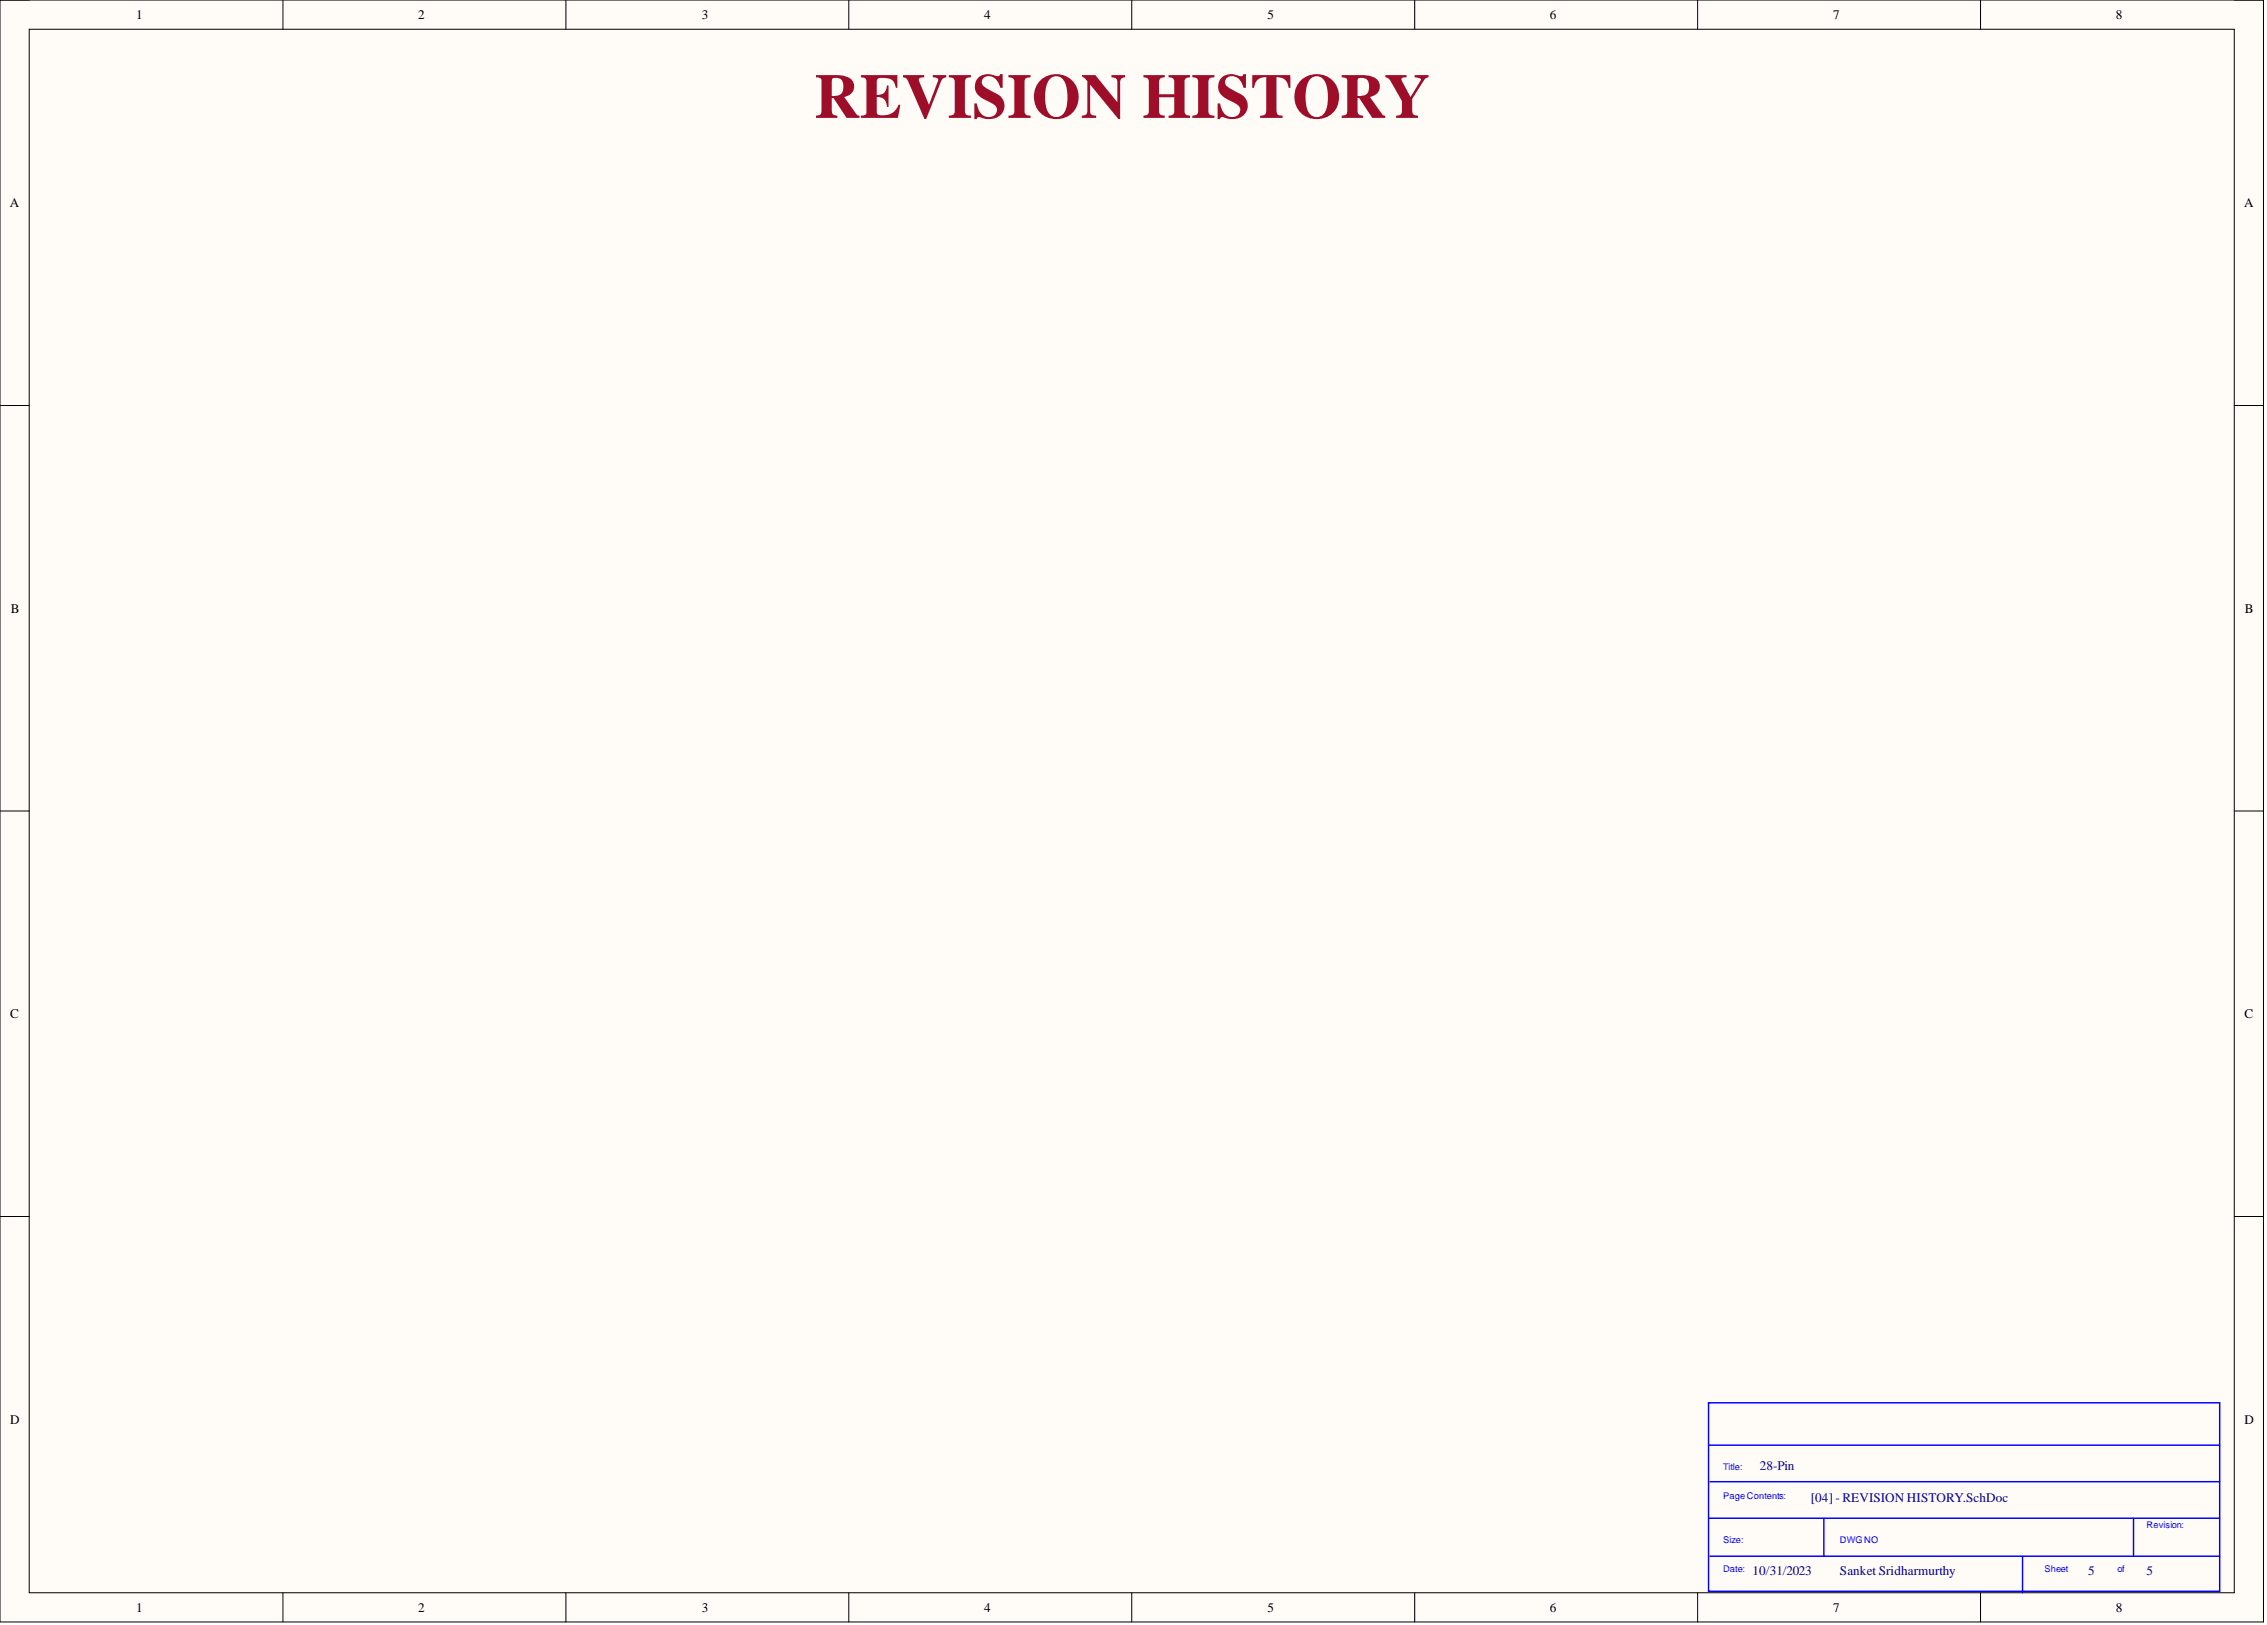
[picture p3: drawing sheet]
<svg xmlns="http://www.w3.org/2000/svg" width="393mm" height="282mm" viewBox="0 0 393 282" stroke-linecap="round" stroke-linejoin="round" font-family="sans-serif">
<defs><g id="words">
<text font-size="11" fill="#9e0e29" x="141.3" y="20.5">REVISION HISTORY</text>
<g font-size="2.3">
<text x="23.6" y="3.3">1</text>
<text x="72.6" y="3.3">2</text>
<text x="121.8" y="3.3">3</text>
<text x="170.8" y="3.3">4</text>
<text x="219.9" y="3.3">5</text>
<text x="268.9" y="3.3">6</text>
<text x="318.1" y="3.3">7</text>
<text x="367.1" y="3.3">8</text>
<text x="1.7" y="35.9">A</text>
<text x="389.4" y="35.9">A</text>
<text x="1.9" y="106.3">B</text>
<text x="389.5" y="106.3">B</text>
<text x="1.8" y="176.6">C</text>
<text x="389.4" y="176.6">C</text>
<text x="1.8" y="247">D</text>
<text x="389.4" y="247">D</text>
<text x="23.6" y="279.6">1</text>
<text x="72.6" y="279.6">2</text>
<text x="121.8" y="279.6">3</text>
<text x="170.8" y="279.6">4</text>
<text x="219.9" y="279.6">5</text>
<text x="268.9" y="279.6">6</text>
<text x="318.1" y="279.6">7</text>
<text x="367.1" y="279.6">8</text>
</g>
<g font-size="2.3" fill="#000080">
<text x="305.3" y="255">28-Pin</text>
<text x="314.2" y="260.6">[04] - REVISION HISTORY.SchDoc</text>
<text x="304.1" y="273.2">10/31/2023</text>
<text x="319.3" y="273.2">Sanket Sridharmurthy</text>
<text x="362.3" y="273.2">5</text>
<text x="372.5" y="273.2">5</text>
</g>
<g font-size="1.6" fill="#00f">
<text x="299" y="254.9">Title:</text>
<text x="299" y="260">Page Contents:</text>
<text x="299" y="267.6">Size:</text>
<text x="319.3" y="267.6">DWGNO</text>
<text x="372.5" y="265">Revision:</text>
<text x="299" y="272.6">Date:</text>
<text x="354.7" y="272.6">Sheet</text>
<text x="367.4" y="272.6">of</text>
</g>
</g></defs>
<path d="M0 0h392.7v281.3h-392.7z" fill-rule="evenodd" fill="#fffcf8"/>
<path d="M0 0h392.7v281.3h-392.7z" fill="none" stroke="#000" stroke-width=".17"/>
<path d="M5.1 5.1h382.6v271.2h-382.6z" fill-rule="evenodd" fill="#fffcf8"/>
<g fill="none" stroke="#000" stroke-width=".17">
<path d="M0 0h5.1M5.1 5.1h382.6v271.2h-382.6zM49.1 0v5.1M98.2 0v5.1M147.3 0v5.1M196.4 0v5.1M245.5 0v5.1M294.6 0v5.1M343.6 0v5.1M387.7 0h5v5.1M0 70.3h5.1M387.7 70.3h5"/>
<path d="M0 140.7h5.1M387.7 140.7h5M0 211h5.1M387.7 211h5M49.1 276.3v5M98.2 276.3v5M147.3 276.3v5M196.4 276.3v5M245.5 276.3v5M294.6 276.3v5M343.6 276.3v5M392.7 276.3v5"/>
</g>
<path d="M296.5 243.3h88.6v32.7h-88.6zM296.5 250.7h88.6M296.7 257h88.4M296.5 263.4h88.6M296.7 269.9h88.4M316.5 263.4v6.5M350.9 269.9v6.4M370.2 263.4v6.5" fill="none" stroke="#00f" stroke-width=".25"/>
<use href="#words"/>
</svg>
